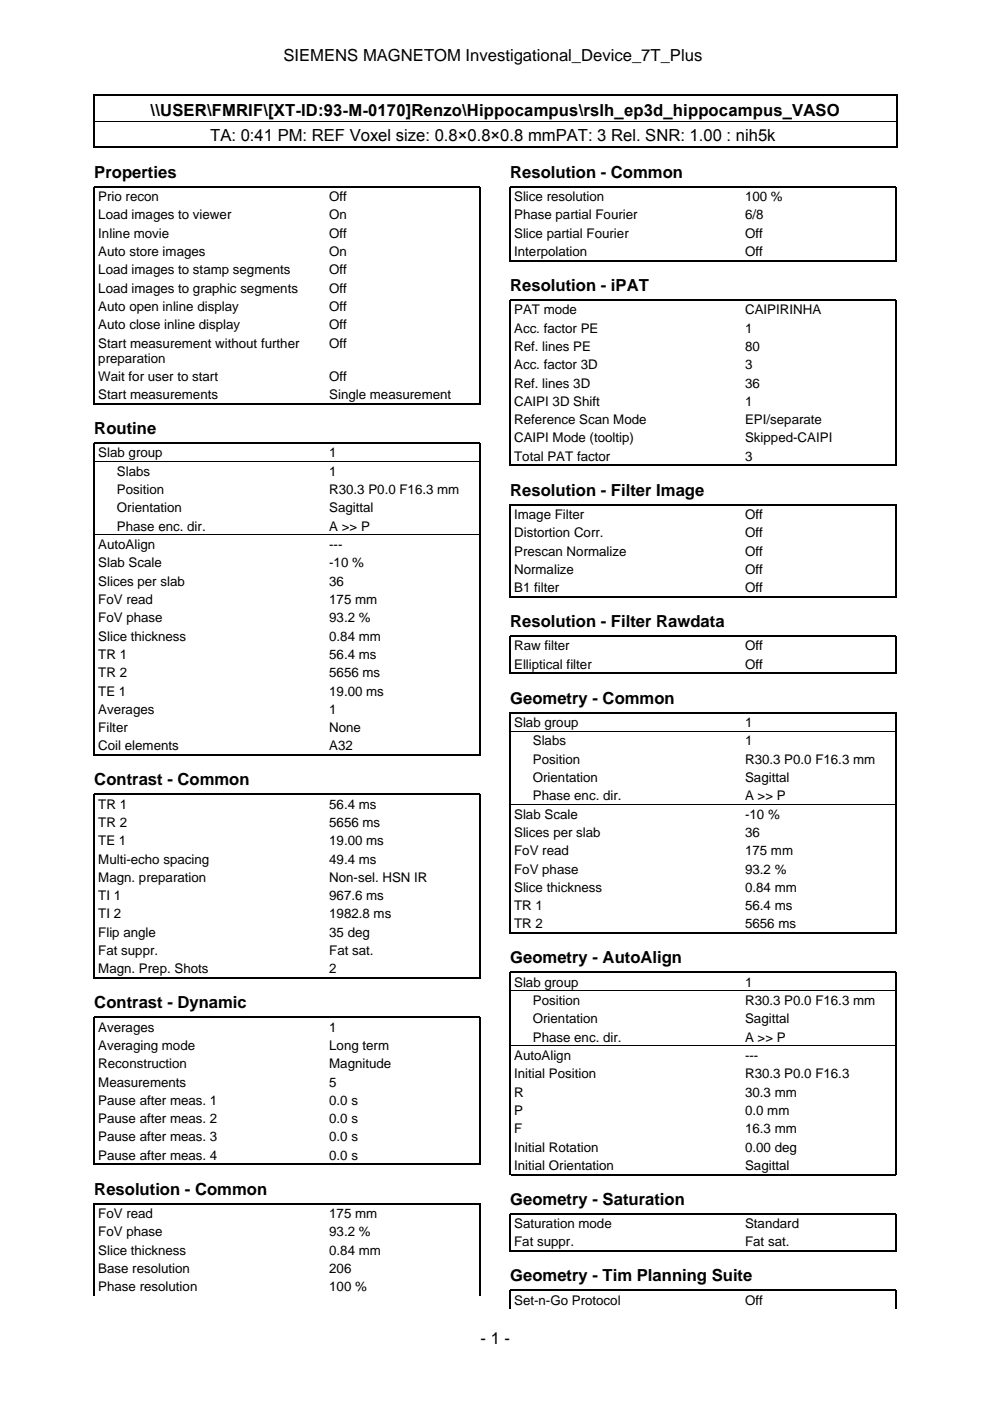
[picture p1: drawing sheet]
<svg xmlns="http://www.w3.org/2000/svg" width="210mm" height="297mm" viewBox="0 0 210 297" stroke-linecap="round" stroke-linejoin="round" font-family="sans-serif">
<defs><g id="words">
<g font-size="3.5">
<text x="60.1" y="12.9">SIEMENS MAGNETOM Investigational_Device_7T_Plus</text>
<text x="31.9" y="24.6">\\USER\FMRIF\[XT-ID:93-M-0170]Renzo\Hippocampus\rslh_ep3d_hippocampus_VASO</text>
<text x="44.6" y="29.9">TA: 0:41 PM: REF Voxel size: 0.8×0.8×0.8 mmPAT: 3 Rel. SNR: 1.00 : nih5k</text>
<text x="20" y="37.7">Properties</text>
<text x="108.2" y="37.7">Resolution - Common</text>
<text x="108.2" y="61.7">Resolution - iPAT</text>
<text x="20" y="92">Routine</text>
<text x="108.2" y="105.1">Resolution - Filter Image</text>
<text x="108.2" y="133">Resolution - Filter Rawdata</text>
<text x="108.2" y="149.2">Geometry - Common</text>
<text x="20" y="166.5">Contrast - Common</text>
<text x="108.2" y="204.3">Geometry - AutoAlign</text>
<text x="20" y="213.8">Contrast - Dynamic</text>
<text x="20" y="253.3">Resolution - Common</text>
<text x="108.2" y="255.4">Geometry - Saturation</text>
<text x="108.2" y="271.7">Geometry - Tim Planning Suite</text>
<text x="101.9" y="284.9">- 1 -</text>
</g>
<g font-size="2.8">
<text x="20.8" y="42.6">Prio recon</text>
<text x="20.8" y="46.5">Load images to viewer</text>
<text x="69.8" y="42.6">Off</text>
<text x="69.8" y="46.5">On</text>
<text x="109" y="42.6">Slice resolution</text>
<text x="109" y="46.5">Phase partial Fourier</text>
<text x="158" y="42.6">100 %</text>
<text x="158" y="46.5">6/8</text>
<text x="20.8" y="50.4">Inline movie</text>
<text x="69.8" y="50.4">Off</text>
<text x="109" y="50.4">Slice partial Fourier</text>
<text x="158" y="50.4">Off</text>
<text x="20.8" y="54.3">Auto store images</text>
<text x="20.8" y="58.2">Load images to stamp segments</text>
<text x="69.8" y="54.3">On</text>
<text x="69.8" y="58.2">Off</text>
<text x="109" y="54.3">Interpolation</text>
<text x="158" y="54.3">Off</text>
<text x="20.8" y="62.1">Load images to graphic segments</text>
<text x="20.8" y="65.9">Auto open inline display</text>
<text x="69.8" y="62.1">Off</text>
<text x="69.8" y="65.9">Off</text>
<text x="20.8" y="69.8">Auto close inline display</text>
<text x="69.8" y="69.8">Off</text>
<text x="109" y="66.6">PAT mode</text>
<text x="109" y="70.5">Acc. factor PE</text>
<text x="158" y="66.6">CAIPIRINHA</text>
<text x="158" y="70.5">1</text>
<text x="20.8" y="73.7">Start measurement without further</text>
<text x="20.8" y="76.9">preparation</text>
<text x="69.8" y="73.7">Off</text>
<text x="109" y="74.4">Ref. lines PE</text>
<text x="158" y="74.4">80</text>
<text x="20.8" y="80.7">Wait for user to start</text>
<text x="69.8" y="80.7">Off</text>
<text x="109" y="78.3">Acc. factor 3D</text>
<text x="109" y="82.2">Ref. lines 3D</text>
<text x="158" y="78.3">3</text>
<text x="158" y="82.2">36</text>
<text x="20.8" y="84.6">Start measurements</text>
<text x="69.8" y="84.6">Single measurement</text>
<text x="109" y="86">CAIPI 3D Shift</text>
<text x="109" y="89.9">Reference Scan Mode</text>
<text x="158" y="86">1</text>
<text x="158" y="89.9">EPI/separate</text>
<text x="109" y="93.8">CAIPI Mode (tooltip)</text>
<text x="158" y="93.8">Skipped-CAIPI</text>
<text x="20.8" y="97">Slab group</text>
<text x="24.8" y="100.9">Slabs</text>
<text x="69.8" y="97">1</text>
<text x="69.8" y="100.9">1</text>
<text x="109" y="97.7">Total PAT factor</text>
<text x="158" y="97.7">3</text>
<text x="24.8" y="104.8">Position</text>
<text x="69.8" y="104.8">R30.3 P0.0 F16.3 mm</text>
<text x="24.8" y="108.6">Orientation</text>
<text x="24.8" y="112.5">Phase enc. dir.</text>
<text x="69.8" y="108.6">Sagittal</text>
<text x="69.8" y="112.5">A &gt;&gt; P</text>
<text x="109" y="110">Image Filter</text>
<text x="109" y="113.9">Distortion Corr.</text>
<text x="158" y="110">Off</text>
<text x="158" y="113.9">Off</text>
<text x="20.8" y="116.4">AutoAlign</text>
<text x="69.8" y="116.4">---</text>
<text x="109" y="117.8">Prescan Normalize</text>
<text x="158" y="117.8">Off</text>
<text x="20.8" y="120.3">Slab Scale</text>
<text x="20.8" y="124.2">Slices per slab</text>
<text x="69.8" y="120.3">-10 %</text>
<text x="69.8" y="124.2">36</text>
<text x="109" y="121.7">Normalize</text>
<text x="109" y="125.6">B1 filter</text>
<text x="158" y="121.7">Off</text>
<text x="158" y="125.6">Off</text>
<text x="20.8" y="128.1">FoV read</text>
<text x="20.8" y="131.9">FoV phase</text>
<text x="69.8" y="128.1">175 mm</text>
<text x="69.8" y="131.9">93.2 %</text>
<text x="20.8" y="135.8">Slice thickness</text>
<text x="69.8" y="135.8">0.84 mm</text>
<text x="109" y="137.9">Raw filter</text>
<text x="158" y="137.9">Off</text>
<text x="20.8" y="139.7">TR 1</text>
<text x="20.8" y="143.6">TR 2</text>
<text x="69.8" y="139.7">56.4 ms</text>
<text x="69.8" y="143.6">5656 ms</text>
<text x="109" y="141.8">Elliptical filter</text>
<text x="158" y="141.8">Off</text>
<text x="20.8" y="147.5">TE 1</text>
<text x="69.8" y="147.5">19.00 ms</text>
<text x="20.8" y="151.3">Averages</text>
<text x="20.8" y="155.2">Filter</text>
<text x="69.8" y="151.3">1</text>
<text x="69.8" y="155.2">None</text>
<text x="109" y="154.1">Slab group</text>
<text x="158" y="154.1">1</text>
<text x="20.8" y="159.1">Coil elements</text>
<text x="69.8" y="159.1">A32</text>
<text x="113" y="158">Slabs</text>
<text x="113" y="161.9">Position</text>
<text x="158" y="158">1</text>
<text x="158" y="161.9">R30.3 P0.0 F16.3 mm</text>
<text x="113" y="165.8">Orientation</text>
<text x="158" y="165.8">Sagittal</text>
<text x="20.8" y="171.4">TR 1</text>
<text x="69.8" y="171.4">56.4 ms</text>
<text x="109" y="173.6">Slab Scale</text>
<text x="113" y="169.7">Phase enc. dir.</text>
<text x="158" y="169.7">A &gt;&gt; P</text>
<text x="158" y="173.6">-10 %</text>
<text x="20.8" y="175.3">TR 2</text>
<text x="20.8" y="179.2">TE 1</text>
<text x="69.8" y="175.3">5656 ms</text>
<text x="69.8" y="179.2">19.00 ms</text>
<text x="109" y="177.4">Slices per slab</text>
<text x="158" y="177.4">36</text>
<text x="20.8" y="183.1">Multi-echo spacing</text>
<text x="69.8" y="183.1">49.4 ms</text>
<text x="109" y="181.3">FoV read</text>
<text x="109" y="185.2">FoV phase</text>
<text x="158" y="181.3">175 mm</text>
<text x="158" y="185.2">93.2 %</text>
<text x="20.8" y="187">Magn. preparation</text>
<text x="20.8" y="190.9">TI 1</text>
<text x="69.8" y="187">Non-sel. HSN IR</text>
<text x="69.8" y="190.9">967.6 ms</text>
<text x="109" y="189.1">Slice thickness</text>
<text x="158" y="189.1">0.84 mm</text>
<text x="20.8" y="194.7">TI 2</text>
<text x="69.8" y="194.7">1982.8 ms</text>
<text x="109" y="193">TR 1</text>
<text x="109" y="196.8">TR 2</text>
<text x="158" y="193">56.4 ms</text>
<text x="158" y="196.8">5656 ms</text>
<text x="20.8" y="198.6">Flip angle</text>
<text x="20.8" y="202.5">Fat suppr.</text>
<text x="69.8" y="198.6">35 deg</text>
<text x="69.8" y="202.5">Fat sat.</text>
<text x="20.8" y="206.4">Magn. Prep. Shots</text>
<text x="69.8" y="206.4">2</text>
<text x="109" y="209.2">Slab group</text>
<text x="158" y="209.2">1</text>
<text x="113" y="213.1">Position</text>
<text x="158" y="213.1">R30.3 P0.0 F16.3 mm</text>
<text x="20.8" y="218.7">Averages</text>
<text x="69.8" y="218.7">1</text>
<text x="113" y="217">Orientation</text>
<text x="113" y="220.8">Phase enc. dir.</text>
<text x="158" y="217">Sagittal</text>
<text x="158" y="220.8">A &gt;&gt; P</text>
<text x="20.8" y="222.6">Averaging mode</text>
<text x="20.8" y="226.5">Reconstruction</text>
<text x="69.8" y="222.6">Long term</text>
<text x="69.8" y="226.5">Magnitude</text>
<text x="109" y="224.8">AutoAlign</text>
<text x="158" y="224.8">---</text>
<text x="20.8" y="230.4">Measurements</text>
<text x="69.8" y="230.4">5</text>
<text x="109" y="228.6">Initial Position</text>
<text x="109" y="232.5">R</text>
<text x="158" y="228.6">R30.3 P0.0 F16.3</text>
<text x="158" y="232.5">30.3 mm</text>
<text x="20.8" y="234.2">Pause after meas. 1</text>
<text x="20.8" y="238.1">Pause after meas. 2</text>
<text x="69.8" y="234.2">0.0 s</text>
<text x="69.8" y="238.1">0.0 s</text>
<text x="109" y="236.4">P</text>
<text x="158" y="236.4">0.0 mm</text>
<text x="20.8" y="242">Pause after meas. 3</text>
<text x="20.8" y="245.9">Pause after meas. 4</text>
<text x="69.8" y="242">0.0 s</text>
<text x="69.8" y="245.9">0.0 s</text>
<text x="109" y="240.3">F</text>
<text x="109" y="244.2">Initial Rotation</text>
<text x="158" y="240.3">16.3 mm</text>
<text x="158" y="244.2">0.00 deg</text>
<text x="109" y="248">Initial Orientation</text>
<text x="158" y="248">Sagittal</text>
<text x="20.8" y="258.2">FoV read</text>
<text x="20.8" y="262.1">FoV phase</text>
<text x="69.8" y="258.2">175 mm</text>
<text x="69.8" y="262.1">93.2 %</text>
<text x="109" y="260.4">Saturation mode</text>
<text x="158" y="260.4">Standard</text>
<text x="20.8" y="266">Slice thickness</text>
<text x="20.8" y="269.9">Base resolution</text>
<text x="69.8" y="266">0.84 mm</text>
<text x="69.8" y="269.9">206</text>
<text x="109" y="264.3">Fat suppr.</text>
<text x="158" y="264.3">Fat sat.</text>
<text x="20.8" y="273.8">Phase resolution</text>
<text x="69.8" y="273.8">100 %</text>
<text x="109" y="276.6">Set-n-Go Protocol</text>
<text x="158" y="276.6">Off</text>
</g>
</g></defs>
<g fill="none" stroke="#000" stroke-width=".26">
<path d="M19.9 20v11.3M20 20.2h170M20 31.2h170M190.1 20v11.3M108.2 55.4v-15.8h81.8v15.8M108.3 55.3h81.6M20 85.8v-46.2h81.8v46.2M20.1 85.6h81.6M108.2 98.8v-35.2h81.8v35.2M108.3 98.7h81.6M108.2 126.7v-19.7h81.8v19.7M108.3 126.5h81.6"/>
<path d="M108.2 142.9v-8h81.8v8M108.3 142.8h81.6M20 160.2v-66.2h81.8v66.2M20.1 160.1h81.6M108.2 198v-46.9h81.8v46.9M108.3 197.8h81.6M20 207.5v-39.1h81.8v39.1M20.1 207.4h81.6M20 247v-31.3h81.8v31.3M20.1 246.9h81.6M108.2 249.2v-43h81.8v43M108.3 249h81.6"/>
<path d="M20 274.6v-19.4h81.8v19.4M108.2 265.4v-8h81.8v8M108.2 277.5v-3.9h81.8v3.9M108.3 265.3h81.6"/>
</g>
<path d="M20 25.7h170M20.1 97.8h81.6M20.1 113.4h81.6M108.3 155h81.6M108.3 170.5h81.6M108.3 210.1h81.6M108.3 221.7h81.6" fill="none" stroke="#000" stroke-width=".21"/>
<use href="#words"/>
</svg>
